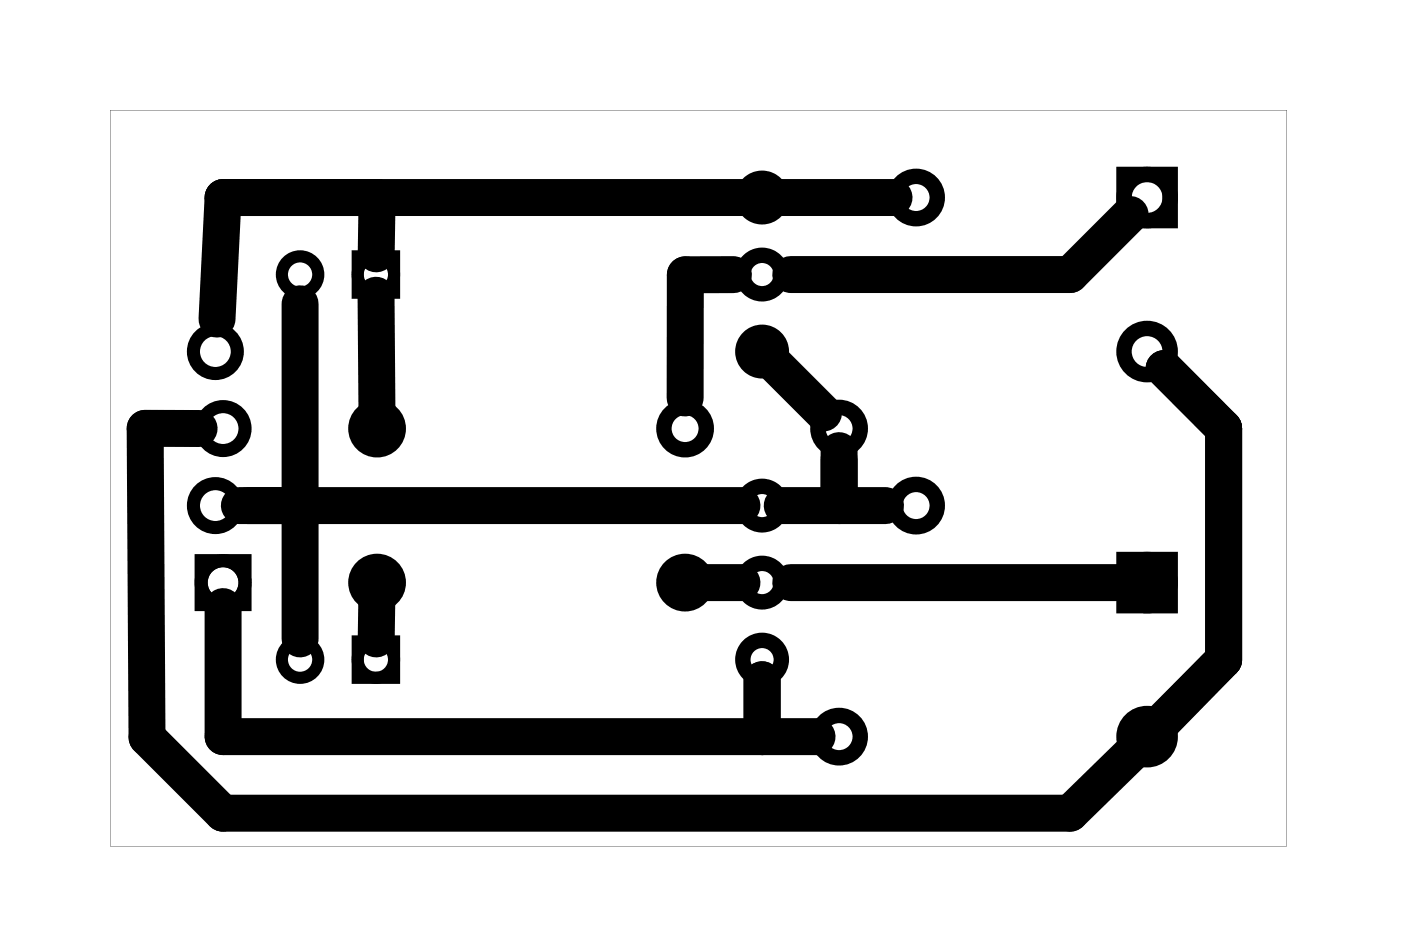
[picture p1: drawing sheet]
<svg xmlns="http://www.w3.org/2000/svg" width="46mm" height="31mm" viewBox="0 0 46 31" stroke-linecap="round" stroke-linejoin="round" font-family="sans-serif">
<g fill="#000">
<path d="M3.6 3.6v24.3h38.8v-24.3zM3.6 3.6h38.8v24.3h-38.8z"/>
<path d="M6.4 18.3v1.9h1.9v-1.9zM6.9 19.2a.51 .51 0 0 1 1 0 .51 .51 0 0 1-1 0z"/>
</g>
<g fill="none" stroke="#000" stroke-width=".51">
<path d="M37.1 18.5h1.5v1.5h-1.5zM37.1 5.8h1.5v1.5h-1.5z"/>
<circle cx="12.4" cy="14.1" r=".7"/>
<circle cx="12.4" cy="19.2" r=".7"/>
<circle cx="22.6" cy="19.2" r=".7"/>
<circle cx="22.6" cy="14.1" r=".7"/>
<circle cx="25.1" cy="19.2" r=".64"/>
<circle cx="25.1" cy="16.7" r=".64"/>
<circle cx="25.1" cy="11.6" r=".64"/>
<circle cx="25.1" cy="9.1" r=".64"/>
<circle cx="25.1" cy="6.5" r=".64"/>
<circle cx="27.7" cy="14.1" r=".7"/>
<circle cx="30.2" cy="16.7" r=".7"/>
<circle cx="30.2" cy="6.5" r=".7"/>
<circle cx="37.8" cy="6.5" r=".76"/>
<circle cx="37.8" cy="19.2" r=".76"/>
<circle cx="37.8" cy="11.6" r=".76"/>
<circle cx="25.1" cy="21.8" r=".64"/>
<circle cx="27.7" cy="24.3" r=".7"/>
<circle cx="37.8" cy="24.3" r=".76"/>
</g>
<g fill="none" stroke="#000" stroke-width=".4">
<path d="M11.8 8.5h1.2v1.2h-1.2zM11.8 21.2h1.2v1.2h-1.2z"/>
<circle cx="9.9" cy="9.1" r=".6"/>
<circle cx="12.4" cy="9.1" r=".6"/>
<circle cx="9.9" cy="21.8" r=".6"/>
<circle cx="12.4" cy="21.8" r=".6"/>
</g>
<g fill="none" stroke="#000" stroke-width=".43">
<circle cx="7.1" cy="16.7" r=".72"/>
<circle cx="7.1" cy="11.6" r=".72"/>
<circle cx="7.4" cy="19.2" r=".72"/>
<circle cx="7.4" cy="14.1" r=".72"/>
</g>
<g fill="none" stroke="#000" stroke-width="1.2">
<path d="M6.6 14.1h-1.8v10.2l2.6 2.5h27.9l5.1-5M7.9 16.7h16.6M9.9 10v11.1M12.4 9.7v4.4M12.4 19.2v1.9M12.4 6.5v1.9M22.6 19.2h1.9M24.2 9.1h-1.6v4M25.1 11.6l2.1 2M25.8 16.7h3.4M26.1 19.2h11.7M27.7 14.9v1.8"/>
<path d="M29.5 6.5h-22.1l-.2 4M37.3 7.1l-2 2h-9.2M38.4 12.2l2 1.9v7.7M7.4 20v4.3h19.6M25.1 22.4v1.9M40.4 21.8l-2 1.9"/>
</g>
</svg>
